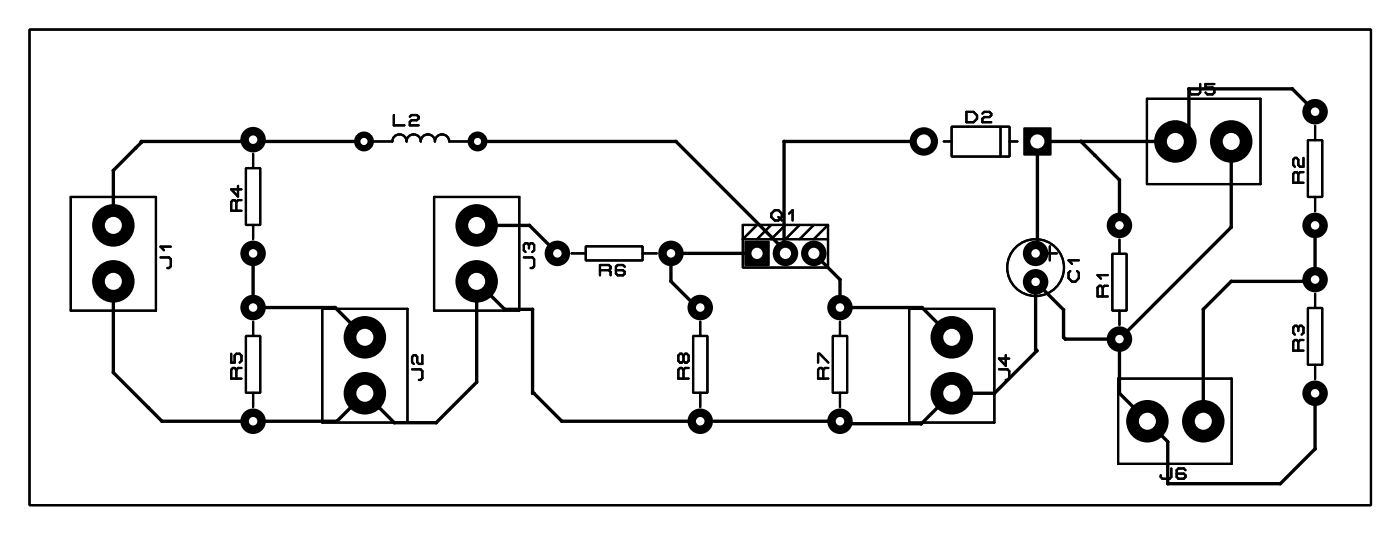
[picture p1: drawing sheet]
<svg xmlns="http://www.w3.org/2000/svg" width="125mm" height="48mm" viewBox="0 0 125 48" stroke-linecap="round" stroke-linejoin="round" font-family="sans-serif">
<g fill="#000">
<path d="M91.6 11.4h2.4v2.4l-2.4 .1z" fill-rule="evenodd"/>
<path d="M66.6 21.5h2.2v2.2h-2.2z" fill-rule="evenodd"/>
<circle cx="10.1" cy="15.2" r=".15"/>
<circle cx="12.1" cy="13.2" r=".15"/>
<circle cx="12.6" cy="12.6" r=".15"/>
<circle cx="12.6" cy="12.7" r=".15"/>
<circle cx="22.5" cy="12.6" r=".15"/>
<circle cx="22.6" cy="12.5" r="1.14"/>
<circle cx="22.8" cy="12.6" r=".15"/>
<circle cx="32.6" cy="12.6" r=".89"/>
<circle cx="42.7" cy="12.6" r=".89"/>
<circle cx="60.5" cy="12.6" r=".15"/>
<circle cx="70.1" cy="12.6" r=".15"/>
<circle cx="82.6" cy="12.6" r="1.27"/>
<circle cx="96.7" cy="12.6" r=".15"/>
<circle cx="97.9" cy="13.9" r=".15"/>
<circle cx="100.1" cy="16.1" r=".15"/>
<circle cx="105.1" cy="12.6" r="1.9"/>
<circle cx="106.3" cy="7.9" r=".15"/>
<circle cx="106.3" cy="11.4" r=".15"/>
<circle cx="110.1" cy="12.6" r="1.9"/>
<circle cx="115.6" cy="7.9" r=".15"/>
<circle cx="117.6" cy="10" r="1.14"/>
<circle cx="10.1" cy="20.1" r="1.9"/>
<circle cx="10.1" cy="25.1" r="1.9"/>
<circle cx="10.1" cy="20.1" r="1.52"/>
<circle cx="10.1" cy="33.3" r=".15"/>
<circle cx="13.3" cy="36.4" r=".15"/>
<circle cx="14.5" cy="37.6" r=".15"/>
<circle cx="22.6" cy="27.5" r="1.14"/>
<circle cx="22.6" cy="37.6" r="1.14"/>
<circle cx="22.6" cy="22.6" r="1.14"/>
<circle cx="30" cy="27.5" r=".15"/>
<circle cx="30.1" cy="37.6" r=".15"/>
<circle cx="32.6" cy="30.1" r="1.9"/>
<circle cx="32.6" cy="35.1" r="1.9"/>
<circle cx="35.3" cy="37.8" r=".15"/>
<circle cx="39" cy="37.8" r=".15"/>
<circle cx="42.6" cy="20.1" r="1.9"/>
<circle cx="42.6" cy="25.1" r="1.9"/>
<circle cx="42.6" cy="34.2" r=".15"/>
<circle cx="45.1" cy="27.6" r=".15"/>
<circle cx="47.4" cy="20.1" r=".15"/>
<circle cx="47.6" cy="27.6" r=".15"/>
<circle cx="47.6" cy="35.1" r=".15"/>
<circle cx="47.8" cy="35.1" r=".15"/>
<circle cx="49.9" cy="22.6" r="1.14"/>
<circle cx="50.3" cy="37.6" r=".15"/>
<circle cx="60" cy="22.6" r="1.14"/>
<circle cx="60" cy="25.1" r=".15"/>
<circle cx="62.4" cy="27.5" r=".15"/>
<circle cx="62.6" cy="27.5" r="1.14"/>
<circle cx="62.6" cy="37.6" r="1.14"/>
<circle cx="70.1" cy="22.3" r=".15"/>
<circle cx="70.3" cy="22.6" r="1.14"/>
<circle cx="70.3" cy="22.4" r=".15"/>
<circle cx="72.8" cy="22.6" r="1.14"/>
<circle cx="75.1" cy="37.6" r="1.14"/>
<circle cx="75.1" cy="27.5" r="1.14"/>
<circle cx="75.1" cy="25" r=".15"/>
<circle cx="75.4" cy="37.9" r=".15"/>
<circle cx="82.4" cy="37.9" r=".15"/>
<circle cx="82.5" cy="27.5" r=".15"/>
<circle cx="85.1" cy="35.1" r="1.9"/>
<circle cx="85.1" cy="30.1" r="1.9"/>
<circle cx="89" cy="35.1" r=".15"/>
<circle cx="92.6" cy="22.6" r="1.14"/>
<circle cx="92.6" cy="25.2" r="1.14"/>
<circle cx="92.6" cy="31.2" r=".15"/>
<circle cx="92.8" cy="31.3" r=".15"/>
<circle cx="92.8" cy="22.5" r=".15"/>
<circle cx="95.1" cy="30.1" r=".15"/>
<circle cx="95.1" cy="27.7" r=".15"/>
<circle cx="95.3" cy="30.3" r=".15"/>
<circle cx="100.1" cy="30.3" r="1.14"/>
<circle cx="100.1" cy="20.1" r="1.14"/>
<circle cx="100.1" cy="35.1" r=".15"/>
<circle cx="102.6" cy="37.6" r="1.9"/>
<circle cx="104.5" cy="39.5" r=".15"/>
<circle cx="107.6" cy="37.6" r="1.9"/>
<circle cx="107.6" cy="27.6" r=".15"/>
<circle cx="110.1" cy="20.3" r=".15"/>
<circle cx="110.1" cy="25.1" r=".15"/>
<circle cx="117.5" cy="25.1" r=".15"/>
<circle cx="117.6" cy="35.1" r="1.14"/>
<circle cx="117.6" cy="20.1" r="1.14"/>
<circle cx="117.6" cy="25" r="1.14"/>
<circle cx="104.5" cy="43.2" r=".15"/>
<circle cx="114.5" cy="43.2" r=".15"/>
<circle cx="117.6" cy="40.1" r=".15"/>
</g>
<g fill="none" stroke="#000" stroke-width=".2">
<path d="M2.6 2.6h120v42.5h-120zM6.3 17.6h7.6v10.2h-7.6zM21.1 18l-.1-.1h-.2l-.1 .1v.8h.9M21.1 18v.8M21.3 16.6v1l-.6-.7h.9M21.6 17.9h-.3l-.2 .1M22 15h1.3v5.1h-1.3zM22.6 13.7v1.3M33.1 12.6h2a.64 .64 0 0 1 .6-.6 .64 .64 0 0 1 .7 .6 .64 .64 0 0 1 .6-.6 .64 .64 0 0 1 .6 .6 .64 .64 0 0 1 .7-.6 .64 .64 0 0 1 .6 .6 .64 .64 0 0 1 .6-.6 .64 .64 0 0 1 .7 .6h2M35.2 10.3v.9h1M36.7 10.4l.1-.1h.5l.1 .1v.2l-.1 .1h-.5l-.1 .2v.3h.7M38.8 17.6h7.6v10.2h-7.6z"/>
<path d="M69 19.1l.3-.3h.3l.3 .3v.3l-.3 .3h-.3l-.3-.3zM69.6 19.4l.3 .3M70.6 19.1l.3-.3v.9M84.4 12.6h.7M85.1 11.3h5.2v2.7h-5.2zM86.4 10h.7l.3 .3v.3l-.3 .3h-.7zM87.9 10.1l.1-.1h.5l.2 .1v.2l-.2 .2h-.5l-.1 .1v.3h.8M89.5 11.3v2.7M90.3 12.6h.7M102.6 8.8h10.2v7.6h-10.2zM107.4 7.5v.8l-.2 .1h-.6l-.2-.1v-.2M108.6 7.5h-.8v.3h.7l.1 .2v.3l-.1 .1h-.5l-.2-.1"/>
<path d="M116.1 15.5l-.1-.1h-.2l-.1 .1v.8h.9M116.1 15.5v.8M116.6 14.1v.8h-.3l-.2-.2v-.4l-.1-.2h-.2l-.1 .2v.4l.1 .2M116.6 15.4h-.3l-.2 .1M117 12.5h1.3v5.1h-1.3zM117.6 11.2v1.3M117.6 17.6v1.3M14.4 23h.7l.2 .2v.6l-.2 .1h-.1M15.3 22h-.9l.3 .4M20.7 31.6v.8h.3v-.6l.1-.2h.3l.2 .2v.4l-.2 .2M21.1 33l-.1-.1h-.2l-.1 .1v.8h.9M21.1 33v.8"/>
<path d="M21.6 32.9h-.3l-.2 .1M22 30h1.3v5.1h-1.3zM22.6 20.1v1.3M22.6 28.7v1.3M22.6 35.1v1.3M28.8 27.6h7.6v10.2h-7.6zM36.9 33h.7l.2 .2v.6l-.2 .1h-.1M37.8 31.7v.8h-.3l-.2-.1v-.5l-.1-.2h-.2l-.1 .2v.5l.1 .1M46.9 23h.7l.2 .2v.6l-.2 .1h-.1M47.3 21.9l.2-.2h.1l.2 .2v.5l-.2 .1M47.3 21.9l-.1-.2h-.2l-.1 .2v.5l.1 .1M47.3 21.9v.3"/>
<path d="M51.1 22.6h1.3M52.4 22h5.1v1.3h-5.1zM53.7 24.1h.8M54.5 24.1l.1-.1v-.2l-.1-.1h-.8v.9M54.5 24.1l.1 .2v.3M55.9 23.8l-.2-.1h-.4l-.2 .1v.6l.2 .2h.4l.2-.2v-.1l-.2-.2h-.6M57.5 22.6h1.2M61.1 33l-.1-.1h-.2l-.1 .1v.8h.9M61.1 31.8l-.1-.2h-.2l-.1 .2v.4l.1 .2h.2l.1-.2M61.1 31.8l.2-.2h.1l.2 .2v.4l-.2 .2h-.1l-.2-.2M61.1 31.8v.4M61.1 33v.8"/>
<path d="M61.6 32.9h-.3l-.2 .1M62 30h1.3v5.1h-1.3zM62.6 28.7v1.3M62.6 35.1v1.3M66.4 21.4h7.7v2.5h-7.7zM67.7 20.1l-1.3 1.3v-1.3h7.7M69 20.1l-1.3 1.3M70.3 20.1l-1.3 1.3M71.5 20.1l-1.2 1.3M72.8 20.1l-1.3 1.3M73.2 32.4v-.8h.1l.8 .8M73.6 33l-.1-.1h-.2l-.1 .1v.8h.9"/>
<path d="M73.6 33v.8M74.1 20.1v1.3M74.1 20.1l-1.3 1.3M74.1 32.9h-.3l-.2 .1M74.5 30h1.3v5.1h-1.3zM75.1 28.7v1.3M75.1 35.1v1.3M81.3 27.6h7.6v10.2h-7.6zM89.4 33h.7l.2 .2v.6l-.2 .1h-.1M90 31.7v1l-.6-.7h.9M93.3 22.6h1.2M93.9 22v1.3"/>
<path d="M95.7 24.2l-.1 .2v.4l.3 .4h.3l.3-.4v-.4l-.2-.2M96.5 23.3h-.9l.3 .3M98.6 25.7l-.1-.2h-.2l-.1 .2v.8h.9M98.6 25.7v.8M99.1 25.5h-.3l-.2 .2M99.1 24.6h-.9l.3 .3M99.5 22.7h1.3v5.1h-1.3zM100 33.8h10.2v7.6h-10.2zM100.1 21.4v1.3M100.1 27.8v1.2M116.1 29.3l-.1-.2h-.2l-.1 .2v.4l.1 .2M116.1 30.5l-.1-.1h-.2l-.1 .1v.8h.9"/>
<path d="M116.1 29.3v.3M116.1 30.5v.8M116.1 29.3l.2-.2h.1l.2 .2v.4l-.2 .2M116.6 30.4h-.3l-.2 .1M117 27.5h1.3v5.1h-1.3zM117.6 26.2v1.3M117.6 32.6v1.3M104.8 41.9v.7l-.2 .2h-.6l-.2-.2v-.1M106 42l-.1-.1h-.5l-.1 .1v.6l.1 .2h.5l.1-.2v-.1l-.1-.2h-.6"/>
<circle cx="32.6" cy="12.6" r=".47"/>
<circle cx="42.7" cy="12.6" r=".47"/>
<circle cx="92.6" cy="23.9" r="2.54"/>
</g>
<g fill="none" stroke="#000" stroke-width=".3">
<path d="M32.6 12.6h-9.8l-.2-.1-.1 .1h-9.9v.1l-2.5 2.5v4.9M42.7 12.6h17.8l9.6 9.7M82.6 12.6h-12.5v9.7M96.7 12.6l3.4 3.5v4M110.1 12.6v7.7l-10 10M117.6 10l-2-2.1h-9.3v3.5l-1.2 1.2h-12.3v9.9l-.2 .1M10.1 25.1v8.2l4.4 4.3h15.6l2.5-2.5 2.7 2.7h3.7l3.6-3.7v-9l2.5 2.5h2.5v7.5h.2l2.5 2.5h24.8l.3 .3h7l2.7-2.8h3.9l3.8-3.8-.2-.1v-6l2.5 2.5v2.4l.2 .2h4.8M22.6 22.6v4.9h7.4l2.6 2.6M42.6 20.1h4.8l2.5 2.5M67.7 22.6h-7.7v2.5l2.4 2.4h.2M70.1 22.3l.2 .1v.2M72.8 22.6l2.3 2.4v2.5h7.4l2.6 2.6"/>
<path d="M100.1 30.3v4.8l4.4 4.4v3.7h10l3.1-3.1v-5M117.6 20.1v4.9l-.1 .1h-7.4l-2.5 2.5v10"/>
</g>
<circle cx="10.1" cy="20.1" r=".76" fill="#fff"/>
<circle cx="10.1" cy="25.1" r="1.52" fill="#000"/>
<circle cx="10.1" cy="25.1" r=".76" fill="#fff"/>
<circle cx="22.6" cy="22.6" r=".89" fill="#000"/>
<circle cx="22.6" cy="22.6" r=".38" fill="#fff"/>
<circle cx="22.6" cy="12.5" r=".89" fill="#000"/>
<circle cx="22.6" cy="12.5" r=".38" fill="#fff"/>
<circle cx="22.6" cy="37.6" r=".89" fill="#000"/>
<circle cx="22.6" cy="37.6" r=".38" fill="#fff"/>
<circle cx="22.6" cy="27.5" r=".89" fill="#000"/>
<circle cx="22.6" cy="27.5" r=".38" fill="#fff"/>
<circle cx="32.6" cy="30.1" r="1.52" fill="#000"/>
<circle cx="32.6" cy="30.1" r=".76" fill="#fff"/>
<circle cx="32.6" cy="35.1" r="1.52" fill="#000"/>
<circle cx="32.6" cy="35.1" r=".76" fill="#fff"/>
<circle cx="32.6" cy="12.6" r=".76" fill="#000"/>
<circle cx="32.6" cy="12.6" r=".32" fill="#fff"/>
<circle cx="42.7" cy="12.6" r=".76" fill="#000"/>
<circle cx="42.7" cy="12.6" r=".32" fill="#fff"/>
<path d="M66.7 21.6h2v2h-2z" fill="#000"/>
<circle cx="67.7" cy="22.6" r=".5" fill="#fff"/>
<circle cx="70.3" cy="22.6" r="1.01" fill="#000"/>
<circle cx="70.3" cy="22.6" r=".5" fill="#fff"/>
<circle cx="72.8" cy="22.6" r="1.01" fill="#000"/>
<circle cx="72.8" cy="22.6" r=".5" fill="#fff"/>
<circle cx="60" cy="22.6" r=".89" fill="#000"/>
<circle cx="60" cy="22.6" r=".38" fill="#fff"/>
<circle cx="49.9" cy="22.6" r=".89" fill="#000"/>
<circle cx="49.9" cy="22.6" r=".38" fill="#fff"/>
<circle cx="62.6" cy="37.6" r=".89" fill="#000"/>
<circle cx="62.6" cy="37.6" r=".38" fill="#fff"/>
<circle cx="62.6" cy="27.5" r=".89" fill="#000"/>
<circle cx="62.6" cy="27.5" r=".38" fill="#fff"/>
<circle cx="42.6" cy="20.1" r="1.52" fill="#000"/>
<circle cx="42.6" cy="20.1" r=".76" fill="#fff"/>
<circle cx="42.6" cy="25.1" r="1.52" fill="#000"/>
<circle cx="42.6" cy="25.1" r=".76" fill="#fff"/>
<circle cx="75.1" cy="37.6" r=".89" fill="#000"/>
<circle cx="75.1" cy="37.6" r=".38" fill="#fff"/>
<circle cx="75.1" cy="27.5" r=".89" fill="#000"/>
<circle cx="75.1" cy="27.5" r=".38" fill="#fff"/>
<circle cx="85.1" cy="30.1" r="1.52" fill="#000"/>
<circle cx="85.1" cy="30.1" r=".76" fill="#fff"/>
<circle cx="85.1" cy="35.1" r="1.52" fill="#000"/>
<circle cx="85.1" cy="35.1" r=".76" fill="#fff"/>
<circle cx="82.6" cy="12.6" r="1.14" fill="#000"/>
<circle cx="82.6" cy="12.6" r=".63" fill="#fff"/>
<path d="M91.7 11.5h2.2v2.3h-2.2z" fill="#000"/>
<circle cx="92.8" cy="12.6" r=".63" fill="#fff"/>
<circle cx="92.6" cy="22.6" r="1.01" fill="#000"/>
<circle cx="92.6" cy="22.6" r=".38" fill="#fff"/>
<circle cx="92.6" cy="25.2" r="1.01" fill="#000"/>
<circle cx="92.6" cy="25.2" r=".38" fill="#fff"/>
<circle cx="100.1" cy="30.3" r=".89" fill="#000"/>
<circle cx="100.1" cy="30.3" r=".38" fill="#fff"/>
<circle cx="100.1" cy="20.1" r=".89" fill="#000"/>
<circle cx="100.1" cy="20.1" r=".38" fill="#fff"/>
<circle cx="117.6" cy="20.1" r=".89" fill="#000"/>
<circle cx="117.6" cy="20.1" r=".38" fill="#fff"/>
<circle cx="117.6" cy="10" r=".89" fill="#000"/>
<circle cx="117.6" cy="10" r=".38" fill="#fff"/>
<circle cx="117.6" cy="35.1" r=".89" fill="#000"/>
<circle cx="117.6" cy="35.1" r=".38" fill="#fff"/>
<circle cx="117.6" cy="25" r=".89" fill="#000"/>
<circle cx="117.6" cy="25" r=".38" fill="#fff"/>
<circle cx="105.1" cy="12.6" r="1.52" fill="#000"/>
<circle cx="105.1" cy="12.6" r=".76" fill="#fff"/>
<circle cx="110.1" cy="12.6" r="1.52" fill="#000"/>
<circle cx="110.1" cy="12.6" r=".76" fill="#fff"/>
<circle cx="107.6" cy="37.6" r="1.52" fill="#000"/>
<circle cx="107.6" cy="37.6" r=".76" fill="#fff"/>
<circle cx="102.6" cy="37.6" r="1.52" fill="#000"/>
<circle cx="102.6" cy="37.6" r=".76" fill="#fff"/>
<g fill="none" stroke="#000" stroke-width=".2">
<path d="M2.6 2.6h120v42.5h-120zM6.3 17.6h7.6v10.2h-7.6zM21.1 18l-.1-.1h-.2l-.1 .1v.8h.9M21.1 18v.8M21.3 16.6v1l-.6-.7h.9M21.6 17.9h-.3l-.2 .1M22 15h1.3v5.1h-1.3zM22.6 13.7v1.3M33.1 12.6h2a.64 .64 0 0 1 .6-.6 .64 .64 0 0 1 .7 .6 .64 .64 0 0 1 .6-.6 .64 .64 0 0 1 .6 .6 .64 .64 0 0 1 .7-.6 .64 .64 0 0 1 .6 .6 .64 .64 0 0 1 .6-.6 .64 .64 0 0 1 .7 .6h2M35.2 10.3v.9h1M36.7 10.4l.1-.1h.5l.1 .1v.2l-.1 .1h-.5l-.1 .2v.3h.7M38.8 17.6h7.6v10.2h-7.6z"/>
<path d="M69 19.1l.3-.3h.3l.3 .3v.3l-.3 .3h-.3l-.3-.3zM69.6 19.4l.3 .3M70.6 19.1l.3-.3v.9M84.4 12.6h.7M85.1 11.3h5.2v2.7h-5.2zM86.4 10h.7l.3 .3v.3l-.3 .3h-.7zM87.9 10.1l.1-.1h.5l.2 .1v.2l-.2 .2h-.5l-.1 .1v.3h.8M89.5 11.3v2.7M90.3 12.6h.7M102.6 8.8h10.2v7.6h-10.2zM107.4 7.5v.8l-.2 .1h-.6l-.2-.1v-.2M108.6 7.5h-.8v.3h.7l.1 .2v.3l-.1 .1h-.5l-.2-.1"/>
<path d="M116.1 15.5l-.1-.1h-.2l-.1 .1v.8h.9M116.1 15.5v.8M116.6 14.1v.8h-.3l-.2-.2v-.4l-.1-.2h-.2l-.1 .2v.4l.1 .2M116.6 15.4h-.3l-.2 .1M117 12.5h1.3v5.1h-1.3zM117.6 11.2v1.3M117.6 17.6v1.3M14.4 23h.7l.2 .2v.6l-.2 .1h-.1M15.3 22h-.9l.3 .4M20.7 31.6v.8h.3v-.6l.1-.2h.3l.2 .2v.4l-.2 .2M21.1 33l-.1-.1h-.2l-.1 .1v.8h.9M21.1 33v.8"/>
<path d="M21.6 32.9h-.3l-.2 .1M22 30h1.3v5.1h-1.3zM22.6 20.1v1.3M22.6 28.7v1.3M22.6 35.1v1.3M28.8 27.6h7.6v10.2h-7.6zM36.9 33h.7l.2 .2v.6l-.2 .1h-.1M37.8 31.7v.8h-.3l-.2-.1v-.5l-.1-.2h-.2l-.1 .2v.5l.1 .1M46.9 23h.7l.2 .2v.6l-.2 .1h-.1M47.3 21.9l.2-.2h.1l.2 .2v.5l-.2 .1M47.3 21.9l-.1-.2h-.2l-.1 .2v.5l.1 .1M47.3 21.9v.3"/>
<path d="M51.1 22.6h1.3M52.4 22h5.1v1.3h-5.1zM53.7 24.1h.8M54.5 24.1l.1-.1v-.2l-.1-.1h-.8v.9M54.5 24.1l.1 .2v.3M55.9 23.8l-.2-.1h-.4l-.2 .1v.6l.2 .2h.4l.2-.2v-.1l-.2-.2h-.6M57.5 22.6h1.2M61.1 33l-.1-.1h-.2l-.1 .1v.8h.9M61.1 31.8l-.1-.2h-.2l-.1 .2v.4l.1 .2h.2l.1-.2M61.1 31.8l.2-.2h.1l.2 .2v.4l-.2 .2h-.1l-.2-.2M61.1 31.8v.4M61.1 33v.8"/>
<path d="M61.6 32.9h-.3l-.2 .1M62 30h1.3v5.1h-1.3zM62.6 28.7v1.3M62.6 35.1v1.3M66.4 21.4h7.7v2.5h-7.7zM67.7 20.1l-1.3 1.3v-1.3h7.7M69 20.1l-1.3 1.3M70.3 20.1l-1.3 1.3M71.5 20.1l-1.2 1.3M72.8 20.1l-1.3 1.3M73.2 32.4v-.8h.1l.8 .8M73.6 33l-.1-.1h-.2l-.1 .1v.8h.9"/>
<path d="M73.6 33v.8M74.1 20.1v1.3M74.1 20.1l-1.3 1.3M74.1 32.9h-.3l-.2 .1M74.5 30h1.3v5.1h-1.3zM75.1 28.7v1.3M75.1 35.1v1.3M81.3 27.6h7.6v10.2h-7.6zM89.4 33h.7l.2 .2v.6l-.2 .1h-.1M90 31.7v1l-.6-.7h.9M93.3 22.6h1.2M93.9 22v1.3"/>
<path d="M95.7 24.2l-.1 .2v.4l.3 .4h.3l.3-.4v-.4l-.2-.2M96.5 23.3h-.9l.3 .3M98.6 25.7l-.1-.2h-.2l-.1 .2v.8h.9M98.6 25.7v.8M99.1 25.5h-.3l-.2 .2M99.1 24.6h-.9l.3 .3M99.5 22.7h1.3v5.1h-1.3zM100 33.8h10.2v7.6h-10.2zM100.1 21.4v1.3M100.1 27.8v1.2M116.1 29.3l-.1-.2h-.2l-.1 .2v.4l.1 .2M116.1 30.5l-.1-.1h-.2l-.1 .1v.8h.9"/>
<path d="M116.1 29.3v.3M116.1 30.5v.8M116.1 29.3l.2-.2h.1l.2 .2v.4l-.2 .2M116.6 30.4h-.3l-.2 .1M117 27.5h1.3v5.1h-1.3zM117.6 26.2v1.3M117.6 32.6v1.3M104.8 41.9v.7l-.2 .2h-.6l-.2-.2v-.1M106 42l-.1-.1h-.5l-.1 .1v.6l.1 .2h.5l.1-.2v-.1l-.1-.2h-.6"/>
<circle cx="32.6" cy="12.6" r=".47"/>
<circle cx="42.7" cy="12.6" r=".47"/>
<circle cx="92.6" cy="23.9" r="2.54"/>
</g>
</svg>
